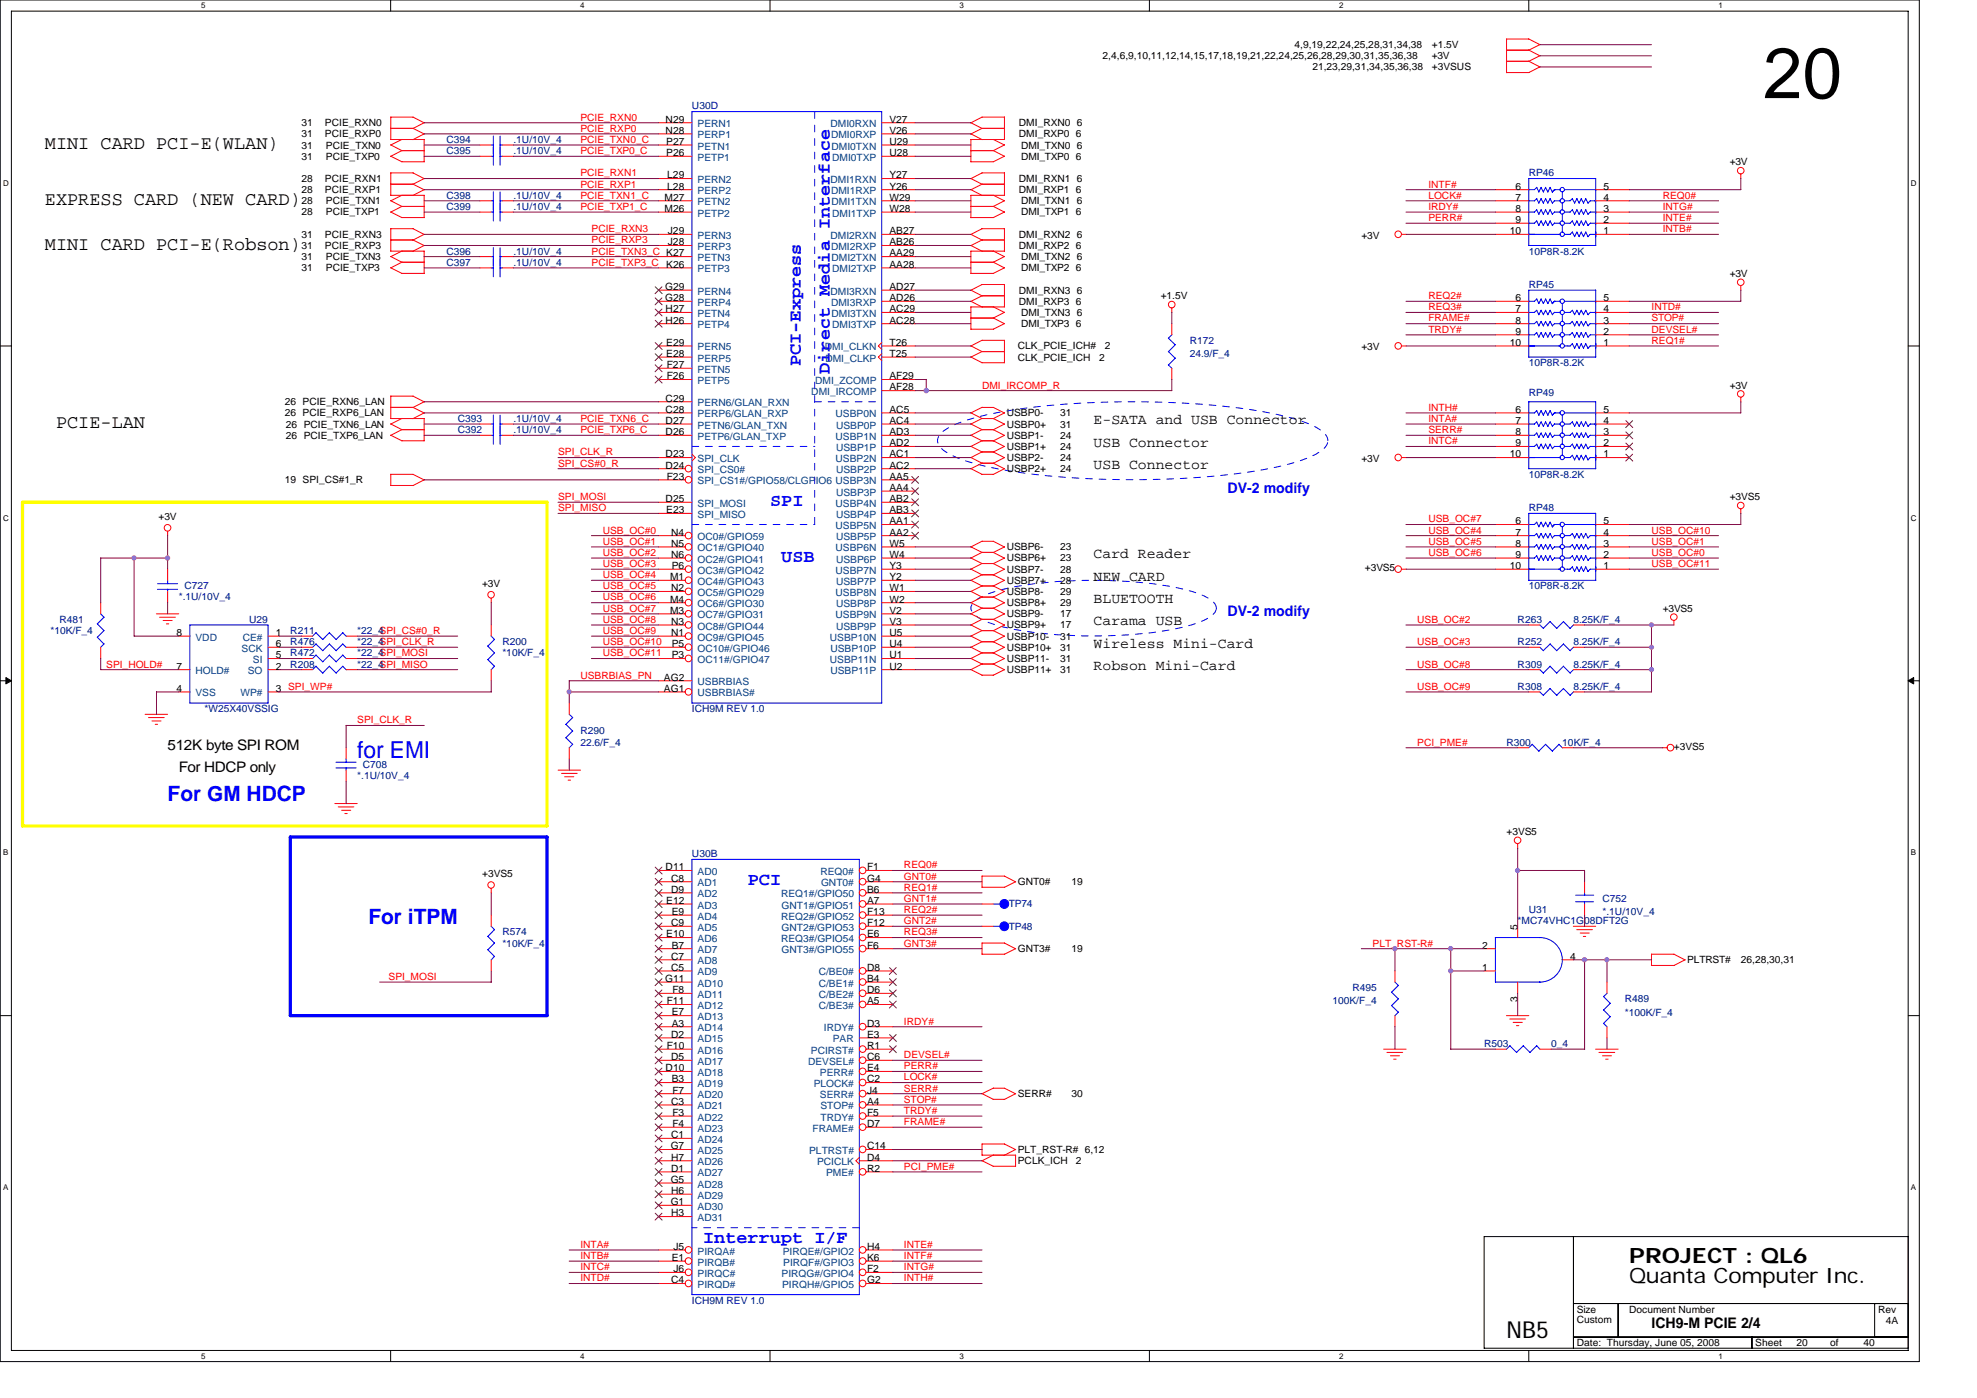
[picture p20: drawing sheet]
<svg xmlns="http://www.w3.org/2000/svg" width="297mm" height="210mm" viewBox="0 0 297 210" stroke-linecap="round" stroke-linejoin="round" font-family="sans-serif">
<defs><g id="words">
<text font-size="10.7" x="264.9" y="14.7">20</text>
<text font-size="3.5" fill="#00f" x="53.7" y="113.8">for EMI</text>
<text font-size="3.5" x="226.4" y="200.9">NB5</text>
<g font-size="3.2" fill="#00f">
<text x="25.2" y="120.3">For GM HDCP</text>
<text x="55.3" y="138.7">For iTPM</text>
</g>
<g font-size="3.2">
<text x="244.8" y="189.8">PROJECT : QL6</text>
<text x="244.8" y="192.8">Quanta Computer Inc.</text>
</g>
<g font-size="2.9">
<text x="6.7" y="22.4">MINI CARD PCI-E(WLAN)</text>
<text x="6.7" y="30.8">EXPRESS CARD (NEW CARD)</text>
<text x="6.7" y="37.5">MINI CARD PCI-E(Robson)</text>
<text x="8.4" y="64.3">PCIE-LAN</text>
</g>
<g font-size="2.7" fill="#00f">
<text x="120.3" y="55" transform="rotate(-90 120.3 55)">PCI-Express</text>
<text x="124.7" y="56.2" transform="rotate(-90 124.7 56.2)">Direct Media Interface</text>
<text x="115.7" y="76">SPI</text>
<text x="117.4" y="84.4">USB</text>
<text x="112.3" y="133">PCI</text>
<text x="105.6" y="186.6">Interrupt I/F</text>
</g>
<g font-size="2.2">
<text x="164.3" y="63.8">E-SATA and USB Connector</text>
<text x="164.3" y="67.1">USB Connector</text>
<text x="164.3" y="70.5">USB Connector</text>
<text x="164.3" y="83.9">Card Reader</text>
<text x="164.3" y="87.2">NEW CARD</text>
<text x="164.3" y="93.9">Carama USB</text>
<text x="164.3" y="90.6">BLUETOOTH</text>
<text x="164.3" y="97.3">Wireless Mini-Card</text>
<text x="164.3" y="100.6">Robson Mini-Card</text>
<text x="25.2" y="112.6">512K byte SPI ROM</text>
<text x="26.9" y="115.9">For HDCP only</text>
<text x="248.1" y="199.5">ICH9-M PCIE 2/4</text>
</g>
<g font-size="2.2" fill="#00f">
<text x="184.4" y="74.1">DV-2 modify</text>
<text x="184.4" y="92.5">DV-2 modify</text>
</g>
<g font-size="1.5">
<text x="165.7" y="8.9">2,4,6,9,10,11,12,14,15,17,18,19,21,22,24,25,26,28,29,30,31,35,36,38</text>
<text x="194.5" y="7.2">4,9,19,22,24,25,28,31,34,38</text>
<text x="197.2" y="10.6">21,23,29,31,34,35,36,38</text>
<text x="215.1" y="7.2">+1.5V</text>
<text x="215.1" y="8.9">+3V</text>
<text x="215.1" y="10.6">+3VSUS</text>
<text x="45.3" y="22.3">31</text>
<text x="45.3" y="24">31</text>
<text x="45.3" y="18.9">31</text>
<text x="45.3" y="20.6">31</text>
<text x="48.8" y="18.9">PCIE_RXN0</text>
<text x="48.8" y="20.6">PCIE_RXP0</text>
<text x="49" y="22.3">PCIE_TXN0</text>
<text x="49" y="24">PCIE_TXP0</text>
<text x="100" y="18.4">N29</text>
<text x="100" y="20.1">N28</text>
<text x="100.1" y="21.8">P27</text>
<text x="100.1" y="23.5">P26</text>
<text x="133.6" y="18.4">V27</text>
<text x="133.6" y="20.1">V26</text>
<text x="133.6" y="21.8">U29</text>
<text x="133.6" y="23.5">U28</text>
<text x="153.1" y="18.9">DMI_RXN0 6</text>
<text x="153.1" y="20.6">DMI_RXP0 6</text>
<text x="153.4" y="24">DMI_TXP0 6</text>
<text x="153.4" y="22.3">DMI_TXN0 6</text>
<text x="45.3" y="27.3">28</text>
<text x="45.3" y="29">28</text>
<text x="48.8" y="27.3">PCIE_RXN1</text>
<text x="48.8" y="29">PCIE_RXP1</text>
<text x="100.3" y="26.8">L29</text>
<text x="100.3" y="28.5">L28</text>
<text x="133.6" y="26.8">Y27</text>
<text x="133.6" y="28.5">Y26</text>
<text x="153.1" y="27.3">DMI_RXN1 6</text>
<text x="153.1" y="29">DMI_RXP1 6</text>
<text x="227.7" y="28.5">6</text>
<text x="240.9" y="28.5">5</text>
<text x="259.9" y="24.8">+3V</text>
<text x="45.3" y="30.7">28</text>
<text x="45.3" y="32.4">28</text>
<text x="45.3" y="35.7">31</text>
<text x="48.8" y="35.7">PCIE_RXN3</text>
<text x="49" y="30.7">PCIE_TXN1</text>
<text x="49" y="32.4">PCIE_TXP1</text>
<text x="99.8" y="30.1">M27</text>
<text x="99.8" y="31.8">M26</text>
<text x="100.3" y="35.2">J29</text>
<text x="133.6" y="30.1">W29</text>
<text x="133.6" y="31.8">W28</text>
<text x="133.6" y="35.2">AB27</text>
<text x="153.1" y="35.7">DMI_RXN2 6</text>
<text x="153.4" y="30.7">DMI_TXN1 6</text>
<text x="153.4" y="32.4">DMI_TXP1 6</text>
<text x="204.6" y="35.9">+3V</text>
<text x="226.8" y="35.2">10</text>
<text x="227.7" y="33.5">9</text>
<text x="227.7" y="31.8">8</text>
<text x="227.7" y="30.1">7</text>
<text x="240.9" y="35.2">1</text>
<text x="240.9" y="33.5">2</text>
<text x="240.9" y="31.8">3</text>
<text x="240.9" y="30.1">4</text>
<text x="45.3" y="39.1">31</text>
<text x="45.3" y="40.7">31</text>
<text x="45.3" y="37.4">31</text>
<text x="48.8" y="37.4">PCIE_RXP3</text>
<text x="49" y="39.1">PCIE_TXN3</text>
<text x="49" y="40.7">PCIE_TXP3</text>
<text x="100.1" y="40.2">K26</text>
<text x="100.3" y="36.9">J28</text>
<text x="133.6" y="36.9">AB26</text>
<text x="133.6" y="38.5">AA29</text>
<text x="133.6" y="40.2">AA28</text>
<text x="153.1" y="37.4">DMI_RXP2 6</text>
<text x="153.4" y="39.1">DMI_TXN2 6</text>
<text x="153.4" y="40.7">DMI_TXP2 6</text>
<text x="259.9" y="41.6">+3V</text>
<text x="99.9" y="43.6">G29</text>
<text x="99.9" y="45.2">G28</text>
<text x="100" y="46.9">H27</text>
<text x="133.6" y="43.6">AD27</text>
<text x="133.6" y="45.2">AD26</text>
<text x="133.6" y="46.9">AC29</text>
<text x="153.1" y="44.1">DMI_RXN3 6</text>
<text x="153.1" y="45.8">DMI_RXP3 6</text>
<text x="153.4" y="47.5">DMI_TXN3 6</text>
<text x="174.4" y="44.9">+1.5V</text>
<text x="227.7" y="46.9">7</text>
<text x="227.7" y="45.2">6</text>
<text x="240.9" y="46.9">4</text>
<text x="240.9" y="45.2">5</text>
<text x="100" y="48.6">H26</text>
<text x="100.1" y="51.9">E29</text>
<text x="100.1" y="53.6">E28</text>
<text x="133.6" y="48.6">AC28</text>
<text x="133.6" y="51.9">T26</text>
<text x="133.6" y="53.6">T25</text>
<text x="152.9" y="52.5">CLK_PCIE_ICH#</text>
<text x="153.4" y="49.1">DMI_TXP3 6</text>
<text x="166" y="52.5">2</text>
<text x="204.6" y="52.6">+3V</text>
<text x="226.8" y="51.9">10</text>
<text x="227.7" y="50.3">9</text>
<text x="227.7" y="48.6">8</text>
<text x="240.9" y="51.9">1</text>
<text x="240.9" y="50.3">2</text>
<text x="240.9" y="48.6">3</text>
<text x="100.2" y="55.3">F27</text>
<text x="100.2" y="57">F26</text>
<text x="133.6" y="57">AF29</text>
<text x="133.6" y="58.7">AF28</text>
<text x="152.9" y="54.2">CLK_PCIE_ICH</text>
<text x="165.2" y="54.2">2</text>
<text x="259.9" y="58.4">+3V</text>
<text x="42.8" y="60.9">26 PCIE_RXN6_LAN</text>
<text x="42.8" y="62.5">26 PCIE_RXP6_LAN</text>
<text x="42.9" y="64.2">26 PCIE_TXN6_LAN</text>
<text x="42.9" y="65.9">26 PCIE_TXP6_LAN</text>
<text x="100" y="60.3">C29</text>
<text x="100" y="62">C28</text>
<text x="100" y="63.7">D27</text>
<text x="100" y="65.4">D26</text>
<text x="133.6" y="62">AC5</text>
<text x="133.6" y="63.7">AC4</text>
<text x="133.6" y="65.4">AD3</text>
<text x="151.3" y="65.9">USBP1-</text>
<text x="151.3" y="62.5">USBP0-</text>
<text x="151.3" y="64.2">USBP0+</text>
<text x="159.3" y="65.9">24</text>
<text x="159.3" y="62.5">31</text>
<text x="159.3" y="64.2">31</text>
<text x="227.7" y="65.4">8</text>
<text x="227.7" y="63.7">7</text>
<text x="227.7" y="62">6</text>
<text x="240.9" y="65.4">3</text>
<text x="240.9" y="63.7">4</text>
<text x="240.9" y="62">5</text>
<text x="100" y="68.7">D23</text>
<text x="100" y="70.4">D24</text>
<text x="133.6" y="67">AD2</text>
<text x="133.6" y="68.7">AC1</text>
<text x="133.6" y="70.4">AC2</text>
<text x="151.3" y="67.6">USBP1+</text>
<text x="151.3" y="69.2">USBP2-</text>
<text x="151.3" y="70.9">USBP2+</text>
<text x="159.3" y="67.6">24</text>
<text x="159.3" y="69.2">24</text>
<text x="159.3" y="70.9">24</text>
<text x="204.6" y="69.4">+3V</text>
<text x="226.8" y="68.7">10</text>
<text x="227.7" y="67">9</text>
<text x="240.9" y="68.7">1</text>
<text x="240.9" y="67">2</text>
<text x="42.8" y="72.6">19 SPI_CS#1_R</text>
<text x="100" y="75.4">D25</text>
<text x="100.1" y="77.1">E23</text>
<text x="100.2" y="72.1">F23</text>
<text x="133.6" y="72.1">AA5</text>
<text x="133.6" y="73.7">AA4</text>
<text x="133.6" y="75.4">AB2</text>
<text x="133.6" y="77.1">AB3</text>
<text x="259.9" y="75.1">+3VS5</text>
<text x="23.8" y="78.1">+3V</text>
<text x="100.9" y="80.4">N4</text>
<text x="100.9" y="82.1">N5</text>
<text x="100.9" y="83.8">N6</text>
<text x="133.6" y="78.8">AA1</text>
<text x="133.6" y="80.4">AA2</text>
<text x="133.6" y="82.1">W5</text>
<text x="133.6" y="83.8">W4</text>
<text x="151.3" y="82.7">USBP6-</text>
<text x="159.3" y="82.7">23</text>
<text x="227.7" y="83.8">9</text>
<text x="227.7" y="82.1">8</text>
<text x="227.7" y="80.4">7</text>
<text x="227.7" y="78.8">6</text>
<text x="240.9" y="83.8">2</text>
<text x="240.9" y="82.1">3</text>
<text x="240.9" y="80.4">4</text>
<text x="240.9" y="78.8">5</text>
<text x="72.5" y="88.2">+3V</text>
<text x="100.7" y="87.1">M1</text>
<text x="100.9" y="88.8">N2</text>
<text x="100.9" y="85.5">P6</text>
<text x="133.6" y="85.5">Y3</text>
<text x="133.6" y="87.1">Y2</text>
<text x="133.6" y="88.8">W1</text>
<text x="151.3" y="86">USBP7-</text>
<text x="151.3" y="87.7">USBP7+</text>
<text x="151.3" y="89.4">USBP8-</text>
<text x="151.3" y="84.3">USBP6+</text>
<text x="159.3" y="86">28</text>
<text x="159.3" y="87.7">28</text>
<text x="159.3" y="89.4">29</text>
<text x="159.3" y="84.3">23</text>
<text x="205.1" y="85.8">+3VS5</text>
<text x="226.8" y="85.5">10</text>
<text x="240.9" y="85.5">1</text>
<text x="26.5" y="95.5">8</text>
<text x="41.4" y="95.5">1</text>
<text x="100.7" y="90.5">M4</text>
<text x="100.7" y="92.2">M3</text>
<text x="100.9" y="93.9">N3</text>
<text x="100.9" y="95.5">N1</text>
<text x="133.6" y="90.5">W2</text>
<text x="133.6" y="92.2">V2</text>
<text x="133.6" y="93.9">V3</text>
<text x="133.6" y="95.5">U5</text>
<text x="151.3" y="91">USBP8+</text>
<text x="151.3" y="92.7">USBP9-</text>
<text x="151.3" y="94.4">USBP9+</text>
<text x="159.3" y="91">29</text>
<text x="159.3" y="92.7">17</text>
<text x="159.3" y="94.4">17</text>
<text x="249.8" y="91.9">+3VS5</text>
<text x="26.5" y="100.6">7</text>
<text x="41.4" y="97.2">6</text>
<text x="41.4" y="98.9">5</text>
<text x="41.4" y="100.6">2</text>
<text x="100.9" y="97.2">P5</text>
<text x="100.9" y="98.9">P3</text>
<text x="133.6" y="98.9">U1</text>
<text x="133.6" y="97.2">U4</text>
<text x="133.6" y="100.6">U2</text>
<text x="151.3" y="97.7">USBP10+</text>
<text x="151.3" y="96.1">USBP10-</text>
<text x="151.3" y="101.1">USBP11+</text>
<text x="151.3" y="99.4">USBP11-</text>
<text x="159.3" y="96.1">31</text>
<text x="159.3" y="99.4">31</text>
<text x="159.3" y="97.7">31</text>
<text x="159.3" y="101.1">31</text>
<text x="26.5" y="103.9">4</text>
<text x="41.4" y="103.9">3 SPI_WP#</text>
<text x="99.8" y="103.9">AG1</text>
<text x="99.8" y="102.2">AG2</text>
<text x="251.5" y="112.7">+3VS5</text>
<text x="226.4" y="125.4">+3VS5</text>
<text x="72.5" y="131.8">+3VS5</text>
<text x="100" y="130.7">D11</text>
<text x="130.3" y="130.7">F1</text>
<text x="100.1" y="135.8">E12</text>
<text x="100.9" y="132.4">C8</text>
<text x="100.9" y="134.1">D9</text>
<text x="100.9" y="137.4">E9</text>
<text x="130.3" y="132.4">G4</text>
<text x="130.3" y="134.1">B6</text>
<text x="130.3" y="135.8">A7</text>
<text x="130.3" y="137.4">F13</text>
<text x="152.9" y="132.9">GNT0#</text>
<text x="161" y="132.9">19</text>
<text x="100.1" y="140.8">E10</text>
<text x="100.9" y="139.1">C9</text>
<text x="100.9" y="142.5">B7</text>
<text x="130.3" y="139.1">F12</text>
<text x="130.3" y="140.8">E6</text>
<text x="130.3" y="142.5">F6</text>
<text x="152.9" y="143">GNT3#</text>
<text x="161" y="143">19</text>
<text x="222.7" y="142.5">2</text>
<text x="228" y="139.7" transform="rotate(-90 228 139.7)">5</text>
<text x="99.9" y="147.5">G11</text>
<text x="100.9" y="144.1">C7</text>
<text x="100.9" y="145.8">C5</text>
<text x="101" y="149.2">F8</text>
<text x="130.3" y="145.8">D8</text>
<text x="130.3" y="147.5">B4</text>
<text x="130.3" y="149.2">D6</text>
<text x="222.7" y="145.8">1</text>
<text x="235.9" y="144.1">4</text>
<text x="253.5" y="144.7">PLTRST#</text>
<text x="261.6" y="144.7">26,28,30,31</text>
<text x="100.2" y="150.9">F11</text>
<text x="100.9" y="155.9">D2</text>
<text x="100.9" y="152.5">E7</text>
<text x="100.9" y="154.2">A3</text>
<text x="130.3" y="150.9">A5</text>
<text x="130.3" y="154.2">D3</text>
<text x="130.3" y="155.9">E3</text>
<text x="228" y="150.4" transform="rotate(-90 228 150.4)">3</text>
<text x="100" y="160.9">D10</text>
<text x="100.2" y="157.6">F10</text>
<text x="100.9" y="159.2">D5</text>
<text x="130.3" y="157.6">R1</text>
<text x="130.3" y="159.2">C6</text>
<text x="130.3" y="160.9">E4</text>
<text x="100.9" y="165.9">C3</text>
<text x="100.9" y="162.6">B3</text>
<text x="101" y="164.3">F7</text>
<text x="101" y="167.6">F3</text>
<text x="130.3" y="162.6">C2</text>
<text x="130.3" y="164.3">J4</text>
<text x="130.3" y="165.9">A4</text>
<text x="130.3" y="167.6">F5</text>
<text x="152.9" y="164.8">SERR#</text>
<text x="161" y="164.8">30</text>
<text x="100.8" y="172.6">G7</text>
<text x="100.9" y="171">C1</text>
<text x="101" y="169.3">F4</text>
<text x="130.3" y="169.3">D7</text>
<text x="130.3" y="172.6">C14</text>
<text x="152.9" y="173.2">PLT_RST-R# 6,12</text>
<text x="100.8" y="177.7">G5</text>
<text x="100.9" y="174.3">H7</text>
<text x="100.9" y="176">D1</text>
<text x="100.9" y="179.3">H6</text>
<text x="130.3" y="174.3">D4</text>
<text x="130.3" y="176">R2</text>
<text x="152.9" y="174.9">PCLK_ICH</text>
<text x="161.6" y="174.9">2</text>
<text x="100.8" y="181">G1</text>
<text x="100.9" y="182.7">H3</text>
<text x="100.9" y="189.4">E1</text>
<text x="101.2" y="187.7">J5</text>
<text x="101.2" y="191.1">J6</text>
<text x="130.3" y="191.1">F2</text>
<text x="130.3" y="189.4">K6</text>
<text x="130.3" y="187.7">H4</text>
<text x="100.9" y="192.8">C4</text>
<text x="130.3" y="192.8">G2</text>
<text x="236.9" y="197.1">Size</text>
<text x="244.8" y="197.1">Document Number</text>
<text x="282.2" y="197.1">Rev</text>
<text x="236.9" y="202.2">Date: Thursday, June 05, 2008</text>
<text x="236.9" y="198.7">Custom</text>
<text x="263.7" y="202.2">Sheet</text>
<text x="269.9" y="202.2">20</text>
<text x="275" y="202.2">of</text>
<text x="280" y="202.2">40</text>
<text x="283.4" y="198.8">4A</text>
</g>
<g font-size="1.5" fill="#000080">
<text x="104" y="16.4">U30D</text>
<text x="67.1" y="23.1">C395</text>
<text x="67.1" y="21.5">C394</text>
<text x="77.1" y="23.1">.1U/10V_4</text>
<text x="77.1" y="21.5">.1U/10V_4</text>
<text x="67.1" y="29.8">C398</text>
<text x="77.1" y="29.8">.1U/10V_4</text>
<text x="229.7" y="26.5">RP46</text>
<text x="67.1" y="31.5">C399</text>
<text x="77.1" y="31.5">.1U/10V_4</text>
<text x="67.1" y="39.9">C397</text>
<text x="67.1" y="38.2">C396</text>
<text x="77.1" y="39.9">.1U/10V_4</text>
<text x="77.1" y="38.2">.1U/10V_4</text>
<text x="229.7" y="38.2">10P8R-8.2K</text>
<text x="229.7" y="43.3">RP45</text>
<text x="178.7" y="51.6">R172</text>
<text x="178.7" y="53.7">24.9/F_4</text>
<text x="229.7" y="55">10P8R-8.2K</text>
<text x="229.7" y="59.5">RP49</text>
<text x="68.8" y="63.4">C393</text>
<text x="68.8" y="65">C392</text>
<text x="77.1" y="63.4">.1U/10V_4</text>
<text x="77.1" y="65">.1U/10V_4</text>
<text x="229.7" y="71.8">10P8R-8.2K</text>
<text x="229.7" y="76.8">RP48</text>
<text x="27.7" y="88.5">C727</text>
<text x="229.7" y="88.5">10P8R-8.2K</text>
<text x="7.6" y="95.2">*10K/F_4</text>
<text x="8.9" y="93.6">R481</text>
<text x="26.9" y="90.2">*.1U/10V_4</text>
<text x="37.4" y="93.6">U29</text>
<text x="43.6" y="95.2">R211</text>
<text x="53.7" y="95.2">*22_4SPI_CS#0_R</text>
<text x="228" y="93.6">R263</text>
<text x="236.4" y="93.6">8.25K/F_4</text>
<text x="43.6" y="96.9">R476</text>
<text x="43.6" y="98.6">R472</text>
<text x="43.6" y="100.3">R208</text>
<text x="53.7" y="96.9">*22_4SPI_CLK_R</text>
<text x="53.7" y="98.6">*22_4SPI_MOSI</text>
<text x="53.7" y="100.3">*22_4SPI_MISO</text>
<text x="75.5" y="96.9">R200</text>
<text x="75.5" y="98.6">*10K/F_4</text>
<text x="228" y="96.9">R252</text>
<text x="228" y="100.3">R309</text>
<text x="236.4" y="96.9">8.25K/F_4</text>
<text x="236.4" y="100.3">8.25K/F_4</text>
<text x="30.7" y="107">*W25X40VSSIG</text>
<text x="104" y="107">ICH9M REV 1.0</text>
<text x="228" y="103.6">R308</text>
<text x="236.4" y="103.6">8.25K/F_4</text>
<text x="87.2" y="110.3">R290</text>
<text x="87.2" y="112">22.6/F_4</text>
<text x="226.4" y="112">R300</text>
<text x="234.7" y="112">10K/F_4</text>
<text x="53.7" y="117">*.1U/10V_4</text>
<text x="54.5" y="115.3">C708</text>
<text x="104" y="128.8">U30B</text>
<text x="151.6" y="136.3">TP74</text>
<text x="229.7" y="137.1">U31</text>
<text x="240.8" y="135.5">C752</text>
<text x="240.8" y="137.5">*.1U/10V_4</text>
<text x="75.5" y="140.5">R574</text>
<text x="75.5" y="142.2">*10K/F_4</text>
<text x="151.6" y="139.7">TP48</text>
<text x="228" y="138.8">*MC74VHC1G08DFT2G</text>
<text x="203.2" y="148.9">R495</text>
<text x="200.2" y="150.9">100K/F_4</text>
<text x="244.1" y="150.6">R489</text>
<text x="244.1" y="152.6">*100K/F_4</text>
<text x="223" y="157.2">R503</text>
<text x="233.1" y="157.2">0_4</text>
<text x="104" y="195.8">ICH9M REV 1.0</text>
</g>
<g font-size="1.5" fill="#f00">
<text x="87.2" y="21.5">PCIE_TXN0_C</text>
<text x="87.2" y="23.1">PCIE_TXP0_C</text>
<text x="87.2" y="18.1">PCIE_RXN0</text>
<text x="87.2" y="19.8">PCIE_RXP0</text>
<text x="87.2" y="29.8">PCIE_TXN1_C</text>
<text x="87.2" y="26.5">PCIE_RXN1</text>
<text x="87.2" y="28.2">PCIE_RXP1</text>
<text x="214.6" y="29.8">LOCK#</text>
<text x="214.6" y="28.2">INTF#</text>
<text x="249.8" y="29.8">REQ0#</text>
<text x="87.2" y="31.5">PCIE_TXP1_C</text>
<text x="88.9" y="34.9">PCIE_RXN3</text>
<text x="214.6" y="33.2">PERR#</text>
<text x="214.6" y="31.5">IRDY#</text>
<text x="249.8" y="33.2">INTE#</text>
<text x="249.8" y="31.5">INTG#</text>
<text x="249.8" y="34.9">INTB#</text>
<text x="88.9" y="38.2">PCIE_TXN3_C K27</text>
<text x="88.9" y="39.9">PCIE_TXP3_C</text>
<text x="88.9" y="36.6">PCIE_RXP3</text>
<text x="214.6" y="46.6">REQ3#</text>
<text x="214.6" y="44.9">REQ2#</text>
<text x="248.1" y="46.6">INTD#</text>
<text x="214.6" y="48.3">FRAME#</text>
<text x="214.6" y="50">TRDY#</text>
<text x="248.1" y="48.3">STOP#</text>
<text x="248.1" y="51.6">REQ1#</text>
<text x="248.1" y="50">DEVSEL#</text>
<text x="147.5" y="58.4">DMI_IRCOMP_R</text>
<text x="87.2" y="63.4">PCIE_TXN6_C</text>
<text x="87.2" y="65">PCIE_TXP6_C</text>
<text x="214.6" y="65">SERR#</text>
<text x="214.6" y="63.4">INTA#</text>
<text x="214.6" y="61.7">INTH#</text>
<text x="83.9" y="68.4">SPI_CLK_R</text>
<text x="83.9" y="70.1">SPI_CS#0_R</text>
<text x="214.6" y="66.7">INTC#</text>
<text x="83.9" y="76.8">SPI_MISO</text>
<text x="83.9" y="75.1">SPI_MOSI</text>
<text x="90.6" y="81.8">USB_OC#1</text>
<text x="90.6" y="83.5">USB_OC#2</text>
<text x="90.6" y="80.1">USB_OC#0</text>
<text x="214.6" y="78.5">USB_OC#7</text>
<text x="214.6" y="81.8">USB_OC#5</text>
<text x="214.6" y="80.1">USB_OC#4</text>
<text x="214.6" y="83.5">USB_OC#6</text>
<text x="248.1" y="81.8">USB_OC#1</text>
<text x="248.1" y="80.1">USB_OC#10</text>
<text x="248.1" y="83.5">USB_OC#0</text>
<text x="90.6" y="86.8">USB_OC#4</text>
<text x="90.6" y="88.5">USB_OC#5</text>
<text x="90.6" y="85.2">USB_OC#3</text>
<text x="248.1" y="85.2">USB_OC#11</text>
<text x="90.6" y="90.2">USB_OC#6</text>
<text x="90.6" y="91.9">USB_OC#7</text>
<text x="90.6" y="93.6">USB_OC#8</text>
<text x="90.6" y="95.2">USB_OC#9</text>
<text x="212.9" y="93.6">USB_OC#2</text>
<text x="16" y="100.3">SPI_HOLD#</text>
<text x="87.2" y="101.9">USBRBIAS_PN</text>
<text x="90.6" y="98.6">USB_OC#11</text>
<text x="90.6" y="96.9">USB_OC#10</text>
<text x="212.9" y="100.3">USB_OC#8</text>
<text x="212.9" y="96.9">USB_OC#3</text>
<text x="212.9" y="103.6">USB_OC#9</text>
<text x="53.7" y="108.6">SPI_CLK_R</text>
<text x="212.9" y="112">PCI_PME#</text>
<text x="135.8" y="130.4">REQ0#</text>
<text x="135.8" y="132.1">GNT0#</text>
<text x="135.8" y="133.8">REQ1#</text>
<text x="135.8" y="135.5">GNT1#</text>
<text x="135.8" y="137.1">REQ2#</text>
<text x="135.8" y="138.8">GNT2#</text>
<text x="135.8" y="140.5">REQ3#</text>
<text x="135.8" y="142.2">GNT3#</text>
<text x="206.2" y="142.2">PLT_RST-R#</text>
<text x="58.4" y="147.2">SPI_MOSI</text>
<text x="135.8" y="153.9">IRDY#</text>
<text x="135.8" y="158.9">DEVSEL#</text>
<text x="135.8" y="160.6">PERR#</text>
<text x="135.8" y="162.3">LOCK#</text>
<text x="135.8" y="164">SERR#</text>
<text x="135.8" y="165.6">STOP#</text>
<text x="135.8" y="167.3">TRDY#</text>
<text x="135.8" y="169">FRAME#</text>
<text x="135.8" y="175.7">PCI_PME#</text>
<text x="87.2" y="187.4">INTA#</text>
<text x="87.2" y="189.1">INTB#</text>
<text x="87.2" y="190.8">INTC#</text>
<text x="135.8" y="187.4">INTE#</text>
<text x="135.8" y="189.1">INTF#</text>
<text x="135.8" y="190.8">INTG#</text>
<text x="87.2" y="192.5">INTD#</text>
<text x="135.8" y="192.5">INTH#</text>
</g>
<g font-size="1.5" fill="#004080">
<text x="104.8" y="19.1">PERN1</text>
<text x="104.8" y="20.8">PERP1</text>
<text x="104.8" y="22.5">PETN1</text>
<text x="124.8" y="19.1">DMI0RXN</text>
<text x="124.9" y="20.8">DMI0RXP</text>
<text x="124.9" y="22.5">DMI0TXN</text>
<text x="104.8" y="24.2">PETP1</text>
<text x="104.8" y="27.5">PERN2</text>
<text x="104.8" y="29.2">PERP2</text>
<text x="124.8" y="27.5">DMI1RXN</text>
<text x="124.9" y="29.2">DMI1RXP</text>
<text x="125" y="24.2">DMI0TXP</text>
<text x="104.8" y="30.8">PETN2</text>
<text x="104.8" y="32.5">PETP2</text>
<text x="104.8" y="35.9">PERN3</text>
<text x="124.8" y="35.9">DMI2RXN</text>
<text x="124.9" y="30.8">DMI1TXN</text>
<text x="125" y="32.5">DMI1TXP</text>
<text x="104.8" y="37.6">PERP3</text>
<text x="104.8" y="39.2">PETN3</text>
<text x="104.8" y="40.9">PETP3</text>
<text x="124.9" y="37.6">DMI2RXP</text>
<text x="124.9" y="39.2">DMI2TXN</text>
<text x="125" y="40.9">DMI2TXP</text>
<text x="104.8" y="44.3">PERN4</text>
<text x="104.8" y="45.9">PERP4</text>
<text x="104.8" y="47.6">PETN4</text>
<text x="124.8" y="44.3">DMI3RXN</text>
<text x="124.9" y="45.9">DMI3RXP</text>
<text x="124.9" y="47.6">DMI3TXN</text>
<text x="104.8" y="49.3">PETP4</text>
<text x="104.8" y="52.6">PERN5</text>
<text x="123.9" y="52.6">DMI_CLKN</text>
<text x="125" y="49.3">DMI3TXP</text>
<text x="104.8" y="54.3">PERP5</text>
<text x="104.8" y="56">PETN5</text>
<text x="104.8" y="57.7">PETP5</text>
<text x="121.9" y="59.4">DMI_IRCOMP</text>
<text x="122.5" y="57.7">DMI_ZCOMP</text>
<text x="124" y="54.3">DMI_CLKP</text>
<text x="104.8" y="61">PERN6/GLAN_RXN</text>
<text x="104.8" y="62.7">PERP6/GLAN_RXP</text>
<text x="104.8" y="64.4">PETN6/GLAN_TXN</text>
<text x="125.5" y="62.7">USBP0N</text>
<text x="125.6" y="64.4">USBP0P</text>
<text x="104.8" y="66.1">PETP6/GLAN_TXP</text>
<text x="104.8" y="69.4">SPI_CLK</text>
<text x="104.8" y="71.1">SPI_CS0#</text>
<text x="125.5" y="66.1">USBP1N</text>
<text x="125.5" y="69.4">USBP2N</text>
<text x="125.6" y="67.7">USBP1P</text>
<text x="125.6" y="71.1">USBP2P</text>
<text x="104.8" y="72.8">SPI_CS1#/GPIO58/CLGPIO6 USBP3N</text>
<text x="104.8" y="76.1">SPI_MOSI</text>
<text x="104.8" y="77.8">SPI_MISO</text>
<text x="125.5" y="76.1">USBP4N</text>
<text x="125.6" y="74.4">USBP3P</text>
<text x="125.6" y="77.8">USBP4P</text>
<text x="104.8" y="81.1">OC0#/GPIO59</text>
<text x="104.8" y="82.8">OC1#/GPIO40</text>
<text x="125.5" y="79.5">USBP5N</text>
<text x="125.5" y="82.8">USBP6N</text>
<text x="125.6" y="81.1">USBP5P</text>
<text x="104.8" y="84.5">OC2#/GPIO41</text>
<text x="104.8" y="86.2">OC3#/GPIO42</text>
<text x="104.8" y="87.8">OC4#/GPIO43</text>
<text x="104.8" y="89.5">OC5#/GPIO29</text>
<text x="125.5" y="86.2">USBP7N</text>
<text x="125.5" y="89.5">USBP8N</text>
<text x="125.6" y="84.5">USBP6P</text>
<text x="125.6" y="87.8">USBP7P</text>
<text x="104.8" y="91.2">OC6#/GPIO30</text>
<text x="104.8" y="92.9">OC7#/GPIO31</text>
<text x="104.8" y="94.6">OC8#/GPIO44</text>
<text x="125.5" y="92.9">USBP9N</text>
<text x="125.6" y="91.2">USBP8P</text>
<text x="125.6" y="94.6">USBP9P</text>
<text x="29.4" y="96.2">VDD</text>
<text x="29.4" y="101.3">HOLD#</text>
<text x="36.3" y="97.9">SCK</text>
<text x="36.5" y="96.2">CE#</text>
<text x="37.2" y="101.3">SO</text>
<text x="38" y="99.6">SI</text>
<text x="104.8" y="96.2">OC9#/GPIO45</text>
<text x="104.8" y="97.9">OC10#/GPIO46</text>
<text x="104.8" y="99.6">OC11#/GPIO47</text>
<text x="124.7" y="96.2">USBP10N</text>
<text x="124.7" y="99.6">USBP11N</text>
<text x="124.8" y="97.9">USBP10P</text>
<text x="124.8" y="101.3">USBP11P</text>
<text x="29.4" y="104.6">VSS</text>
<text x="36.1" y="104.6">WP#</text>
<text x="104.8" y="104.6">USBRBIAS#</text>
<text x="104.8" y="102.9">USBRBIAS</text>
<text x="104.8" y="131.4">AD0</text>
<text x="123.3" y="131.4">REQ0#</text>
<text x="104.8" y="133.1">AD1</text>
<text x="104.8" y="134.8">AD2</text>
<text x="104.8" y="136.5">AD3</text>
<text x="117.3" y="134.8">REQ1#/GPIO50</text>
<text x="117.4" y="136.5">GNT1#/GPIO51</text>
<text x="123.4" y="133.1">GNT0#</text>
<text x="104.8" y="138.1">AD4</text>
<text x="104.8" y="139.8">AD5</text>
<text x="104.8" y="141.5">AD6</text>
<text x="104.8" y="143.2">AD7</text>
<text x="117.3" y="138.1">REQ2#/GPIO52</text>
<text x="117.3" y="141.5">REQ3#/GPIO54</text>
<text x="117.4" y="139.8">GNT2#/GPIO53</text>
<text x="117.4" y="143.2">GNT3#/GPIO55</text>
<text x="104.8" y="144.8">AD8</text>
<text x="104.8" y="146.5">AD9</text>
<text x="104.8" y="148.2">AD10</text>
<text x="104.8" y="149.9">AD11</text>
<text x="123" y="146.5">C/BE0#</text>
<text x="123" y="148.2">C/BE1#</text>
<text x="123" y="149.9">C/BE2#</text>
<text x="104.8" y="151.6">AD12</text>
<text x="104.8" y="153.2">AD13</text>
<text x="104.8" y="154.9">AD14</text>
<text x="123" y="151.6">C/BE3#</text>
<text x="123.8" y="154.9">IRDY#</text>
<text x="104.8" y="156.6">AD15</text>
<text x="104.8" y="158.3">AD16</text>
<text x="104.8" y="159.9">AD17</text>
<text x="104.8" y="161.6">AD18</text>
<text x="121.4" y="159.9">DEVSEL#</text>
<text x="121.8" y="158.3">PCIRST#</text>
<text x="123.2" y="161.6">PERR#</text>
<text x="125.1" y="156.6">PAR</text>
<text x="104.8" y="163.3">AD19</text>
<text x="104.8" y="165">AD20</text>
<text x="104.8" y="166.6">AD21</text>
<text x="122.3" y="163.3">PLOCK#</text>
<text x="123.2" y="165">SERR#</text>
<text x="123.3" y="166.6">STOP#</text>
<text x="104.8" y="168.3">AD22</text>
<text x="104.8" y="170">AD23</text>
<text x="104.8" y="171.7">AD24</text>
<text x="104.8" y="173.3">AD25</text>
<text x="121.6" y="173.3">PLTRST#</text>
<text x="122.1" y="170">FRAME#</text>
<text x="123.3" y="168.3">TRDY#</text>
<text x="104.8" y="175">AD26</text>
<text x="104.8" y="176.7">AD27</text>
<text x="104.8" y="178.4">AD28</text>
<text x="122.8" y="175">PCICLK</text>
<text x="124.1" y="176.7">PME#</text>
<text x="104.8" y="180">AD29</text>
<text x="104.8" y="181.7">AD30</text>
<text x="104.8" y="183.4">AD31</text>
<text x="104.8" y="188.4">PIRQA#</text>
<text x="104.8" y="190.1">PIRQB#</text>
<text x="104.8" y="191.8">PIRQC#</text>
<text x="117.4" y="191.8">PIRQG#/GPIO4</text>
<text x="117.6" y="188.4">PIRQE#/GPIO2</text>
<text x="117.7" y="190.1">PIRQF#/GPIO3</text>
<text x="104.8" y="193.5">PIRQD#</text>
<text x="117.5" y="193.5">PIRQH#/GPIO5</text>
</g>
<g font-size="1.2">
<text x="30.2" y="1.3">5</text>
<text x="87.2" y="1.3">4</text>
<text x="144.2" y="1.3">3</text>
<text x="201.2" y="1.3">2</text>
<text x="258.2" y="1.3">1</text>
<text x=".5" y="27.9">D</text>
<text x="287.1" y="27.9">D</text>
<text x=".5" y="78.2">C</text>
<text x="287.1" y="78.2">C</text>
<text x=".5" y="128.5">B</text>
<text x="287.1" y="128.5">B</text>
<text x=".5" y="178.8">A</text>
<text x="287.1" y="178.8">A</text>
<text x="30.2" y="204.1">5</text>
<text x="87.2" y="204.1">4</text>
<text x="144.2" y="204.1">3</text>
<text x="201.2" y="204.1">2</text>
<text x="258.2" y="204.1">1</text>
</g>
</g></defs>
<path d="M0 0h288.4v204.5h-288.4zM1.7 1.7h285v201.1h-285z" fill="none" stroke="#000" stroke-width=".15"/>
<g fill="#fff">
<path d="M30.2 .2h.7v1.3h-.7z"/>
<path d="M30.2 203h.7v1.4h-.7z"/>
</g>
<path d="M58.7 0v1.7M58.7 202.8v1.7" fill="none" stroke="#000" stroke-width=".15"/>
<g fill="#fff">
<path d="M87.2 .2h.6v1.3h-.6z"/>
<path d="M87.2 203h.6v1.4h-.6z"/>
</g>
<path d="M115.7 0v1.7M115.7 202.8v1.7" fill="none" stroke="#000" stroke-width=".15"/>
<g fill="#fff">
<path d="M144.2 .2h.6v1.3h-.6z"/>
<path d="M144.2 203h.6v1.4h-.6z"/>
</g>
<path d="M172.7 0v1.7M172.7 202.8v1.7" fill="none" stroke="#000" stroke-width=".15"/>
<g fill="#fff">
<path d="M201.2 .2h.6v1.3h-.6z"/>
<path d="M201.2 203h.6v1.4h-.6z"/>
</g>
<path d="M229.7 0v1.7M229.7 202.8v1.7" fill="none" stroke="#000" stroke-width=".15"/>
<g fill="#fff">
<path d="M258.2 .2h.6v1.3h-.6z"/>
<path d="M258.2 203h.6v1.4h-.6z"/>
<path d="M.5 26.8h.8v1.4h-.8z"/>
<path d="M287.1 26.8h.9v1.4h-.9z"/>
<path d="M.5 77.1h.8v1.3h-.8z"/>
<path d="M287.1 77.1h.9v1.3h-.9z"/>
</g>
<path d="M0 52h1.7M286.7 52h1.7" fill="none" stroke="#000" stroke-width=".15"/>
<g fill="#fff">
<path d="M.5 127.4h.7v1.3h-.7z"/>
<path d="M287.1 127.4h.8v1.3h-.8z"/>
</g>
<path d="M0 102.3h1.7M286.7 102.3h1.7" fill="none" stroke="#000" stroke-width=".15"/>
<path d="M.9 101.8l.8 .5-.8 .4zM286.7 102.3l.8-.5v.9z" fill="#000" stroke="#000" stroke-width=".15"/>
<g fill="#fff">
<path d="M.5 177.7h.7v1.3h-.7z"/>
<path d="M287.1 177.7h.8v1.3h-.8z"/>
</g>
<path d="M0 152.5h1.7M286.7 152.5h1.7M223 185.7h63.7v16.8h-63.7zM236.4 195.8h50.3M236.4 185.7v16.8M243.1 195.8v5M281.7 195.8v5M236.4 200.8h50.3M263.2 200.8v1.7" fill="none" stroke="#000" stroke-width=".15"/>
<path d="M3.4 75.4h78.8v48.7h-78.8z" fill="none" stroke="#ff0" stroke-width=".49"/>
<path d="M43.6 125.7h38.6v26.8h-38.6z" fill="none" stroke="#00f" stroke-width=".49"/>
<path d="M122.4 16.8v62M104 67.1h18.4M104 78.8h18.4M122.4 60.3h10.1M141.3 65.1a8.8 8.8 0 0 1 3.6-1.9 69.6 69.6 0 0 1 17.5-2.6 124.2 124.2 0 0 1 28.5 1.5 21.2 21.2 0 0 1 7.6 2.5 1.64 1.64 0 0 1 .5 2.6 8.8 8.8 0 0 1-3.5 1.9 69.6 69.6 0 0 1-17.5 2.7 123.4 123.4 0 0 1-28.6-1.5 21.2 21.2 0 0 1-7.5-2.6 1.64 1.64 0 0 1-.6-2.6zM146.4 90.4a14 14 0 0 1 6.4-2.3 71.6 71.6 0 0 1 24.5 .3 12.3 12.3 0 0 1 5 2 1.19 1.19 0 0 1 0 1.9 14 14 0 0 1-6.5 2.3 71 71 0 0 1-24.5-.3 12.2 12.2 0 0 1-4.9-2 1.19 1.19 0 0 1 0-1.9zM129.1 184.4h-25.2" fill="none" stroke="#00f" stroke-width=".15" stroke-dasharray="1 1 1 1 1 1 1 1"/>
<g fill="none" stroke="#f00" stroke-width=".15">
<path d="M58.7 19.3h3.4M62.1 17.6l1.7 .9-1.8 .8M62.1 19.3l1.7 .8M62.1 17.6h-3.4v3.4h5.1l-.1 3.3h-3.3M99 18.4h5M132.5 18.4h5M145.9 18.5l1.6-.9h3.4v3.4h-5M145.9 18.4l1.7 .9M150.9 19.3h-3.4l-1.6 .8M226.3 7.5h3.4M226.3 9.2h3.4M226.4 10.9h3.3"/>
<path d="M229.7 7.5l1.7 .9-1.7 .8 1.7 .9M231.4 6.7l-1.7-.9-3.4 .1 .1 5M231.4 6.7l-1.7 .8M231.4 10l-1.7 .9M58.7 27.7h3.4M58.7 36h3.4M58.7 21.8l1.7 .8-1.7 .9M58.7 23.5l1.7 .8M58.7 30.1l1.7 .9M58.7 34.4h3.4M58.7 34.3v3.4h5.1l-.1 3.4M60.4 22.6h3.4"/>
<path d="M60.4 31h3.4M60.4 32.7h3.3M60.4 39.4h3.4M60.4 20.9l-1.7 .9M60.4 29.3l-1.7 .9M60.4 31l-1.7 .9 1.7 .8M60.4 37.7l-1.7 .8 1.7 .9M60.4 39.4l-1.7 .8 1.7 .9M62.1 26l1.7 .8M62.1 34.4l1.7 .8M62.1 26h-3.4v3.3h5.1l-.1 3.4M63.7 20.1l-1.7 .9"/>
<path d="M63.7 26.8l-1.7 .9 1.8 .8M63.7 28.5l-1.7 .9M63.7 35.2l-1.7 .9 1.8 .8-1.8 .8M72.1 30.2h1.7M72.1 23.5h1.7M72.1 21.8h1.7M72.1 38.5h1.7M72.1 31.9h1.7M75.5 30.2h1.6M75.5 23.5h1.6M75.5 21.8h1.6M75.5 38.5h1.6"/>
<path d="M75.5 31.9h1.6M99 35.2h5M99 30.2h5M99 23.5h5M99 21.8h5M99 38.5h5M99 31.9h5M99 28.5h5M99 20.1h5M99 26.8h5M99 36.9h5M132.5 35.2h5"/>
<path d="M132.5 30.2h5M132.5 23.5h5M132.5 21.8h5M132.5 38.5h5M132.5 31.9h5M132.5 28.5h5M132.5 20.1h5M132.5 26.8h5M132.5 36.9h5M145.9 26.8l1.6-.8h3.4v3.3h-5M145.9 22.6h3.4M145.9 31h3.4"/>
<path d="M145.9 39.4h3.4M145.9 21v3.3h3.4M145.9 29.3v3.4M145.9 37.7v3.4M145.9 20.1l1.7 .9M145.9 26.8l1.7 .9M145.9 28.5l1.7 .9M145.9 35.2l1.7 .9M145.9 36.9l1.7 .8M145.9 32.7h3.4M149.2 20.9l1.7 .9M149.2 29.3l1.7 .9"/>
<path d="M149.2 31l1.7 .9-1.7 .8M149.2 37.7l1.7 .8-1.7 .9M149.2 39.4l1.7 .8-1.7 .9M150.9 34.3v3.4h-5M150.9 34.4h-3.4l-1.6 .8M150.9 21.8l-1.7 .8 1.7 .9M150.9 23.5l-1.7 .8M150.9 27.7h-3.4l-1.6 .8M150.9 36h-3.4l-1.6 .9M150.9 30.1l-1.7 .9M210.6 35.2h.7M224.7 35.2h5"/>
<path d="M224.7 30.2h5M224.7 31.9h5M224.7 33.5h5M224.7 28.5h5M239.8 35.2h5M239.8 30.2h5M239.8 31.9h5M239.8 33.5h5M239.8 28.5h5M261.6 26.1v.7M58.7 59.5v3.4h5.1l-.1 3.3h-3.3M58.7 59.5h3.4"/>
<path d="M60.4 41.1h3.3M62.1 59.5l1.7 .9-1.8 .8M72.1 40.2h1.7M75.5 40.2h1.6M99 52h5M99 40.2h5M99 48.6h5M99 46.9h5M99 45.3h5M99 43.6h5M99 53.6h5M99 55.3h5"/>
<path d="M99 57h5M132.5 52h5M132.5 40.2h5M132.5 48.6h5M132.5 46.9h5M132.5 45.3h5M132.5 43.6h5M132.5 53.6h5M132.5 57h5M132.5 51.5l-.5 .5 .5 .5M132.5 53.1l-.5 .5 .5 .5M132.5 58.7h5"/>
<path d="M145.9 51.9l1.6 .9h3.4M145.9 53.6l1.6 .9h3.4M145.9 47.8h3.4M145.9 46.1v3.4M145.9 43.6l1.7 .8M145.9 45.3l1.7 .8M145.9 41.1h3.4M145.9 49.4h3.4M147.5 51.1h3.4v3.4M147.6 51.1l-1.7 .9M147.6 52.8l-1.7 .8M149.2 46.1l1.7 .8-1.7 .9"/>
<path d="M149.2 47.8l1.7 .8-1.7 .8M150.9 42.7v3.4h-5M150.9 42.7h-3.4l-1.6 .9M150.9 44.4h-3.4l-1.6 .9M176.1 46.3v.6M176.1 48.6v1.7M176.1 55.3v1.7M210.6 52h.7M224.7 52h5M224.7 50.3h5M224.7 48.6h5M224.7 46.9h5"/>
<path d="M224.7 45.3h5M239.8 52h5M239.8 50.3h5M239.8 48.6h5M239.8 46.9h5M239.8 45.3h5M261.6 42.9v.7M261.6 59.7v.7M25.2 79.8v.7M58.7 63.7l1.7 .8-1.7 .9M58.7 65.4l1.7 .8M58.7 61.2h3.4"/>
<path d="M58.7 71.2v1.7h3.4M58.7 71.2h3.4M60.4 64.5h3.4M60.4 62.8l-1.7 .9M62.1 61.2l1.7 .8M62.1 71.2l1.7 .9-1.8 .8M63.7 62l-1.7 .9M72.1 65.4h1.7M72.1 63.7h1.7M75.5 65.4h1.6M75.5 63.7h1.6M99 68.7h5"/>
<path d="M99 65.4h5M99 63.7h5M99 62h5M99 60.3h5M99 70.4h4M99 72.1h4M99 75.4h5M99 77.1h5M104 68.2l.5 .5-.5 .5M132.5 68.7h5M132.5 67.1h5M132.5 65.4h5"/>
<path d="M132.5 63.7h5M132.5 62h5M132.5 70.4h5M132.5 72.1h5M132.5 73.8h5M132.5 75.4h5M132.5 77.1h5M132.5 78.8h5M145.9 62l1.6 .9h1.8M145.9 63.7l1.6 .8h1.8M145.9 65.4l1.6 .8h1.8M145.9 67l1.6 .9h1.8"/>
<path d="M145.9 70.4l1.6 .8h1.7l1.7-.8M145.9 68.7l1.6 .9h1.8M147.5 61.2h1.8M147.6 64.5l-1.7 .9M147.6 66.2l-1.7 .9M147.6 61.2l-1.7 .8M147.6 62.8l-1.7 .9M147.6 67.9l-1.7 .8M147.6 69.6l-1.7 .8M149.2 64.5l1.7 .9-1.7 .8 1.7 .9M149.2 61.2l1.7 .8M149.2 67.9l1.7 .8-1.7 .9"/>
<path d="M149.2 69.6l1.7 .8M150.9 67.1l-1.7 .8M150.9 62l-1.7 .9 1.7 .8-1.7 .9M210.6 68.7h.7M224.7 68.7h5M224.7 67.1h5M224.7 65.4h5M224.7 63.7h5M224.7 62h5M224.7 78.8h5M239.8 68.7h5M239.8 67.1h5"/>
<path d="M239.8 65.4h5M239.8 63.7h5M239.8 62h5M239.8 78.8h5M261.6 76.4v.7M15.1 90.5v1.7M15.1 97.2v1.7M23.5 92.2h3.4M24 92.7h2.3M24.5 93.2h1.4M25 93.7h.4M25.2 85.5v1.7"/>
<path d="M25.2 88.8v1.7M26.9 95.5h1.6M40.3 97.2h1.6M40.3 95.5h1.6M40.3 98.9h1.6M45.3 97.2h1.7M45.3 95.5h1.7M45.3 98.9h1.7M52 97.2h1.7M52 95.5h1.7M52 98.9h1.7M73.8 89.9v.7"/>
<path d="M73.8 93.9v1.6M99 92.2h4M99 85.5h4M99 97.2h4M99 95.5h4M99 98.9h4M99 93.9h4M99 80.5h4M99 82.1h4M99 83.8h4M99 87.2h4M99 88.8h4"/>
<path d="M99 90.5h4M132.5 92.2h5M132.5 85.5h5M132.5 97.2h5M132.5 95.5h5M132.5 98.9h5M132.5 93.9h5M132.5 80.5h5M132.5 82.1h5M132.5 83.8h5M132.5 87.2h5M132.5 88.8h5"/>
<path d="M132.5 90.5h5M145.9 83.8l1.6 .8h1.8M145.9 85.5l1.6 .8h1.8M145.9 87.1l1.6 .9h1.8M145.9 88.8l1.6 .9h1.8M145.9 90.5l1.6 .9h1.8M145.9 92.2l1.6 .8h1.8M145.9 93.9l1.6 .8h1.8M145.9 95.5l1.6 .9h1.8M145.9 97.2l1.6 .9h1.8M145.9 82.1l1.6 .9h1.8M145.9 98.9l1.6 .8h1.8"/>
<path d="M147.5 81.3h1.8M147.6 84.6l-1.7 .9M147.6 86.3l-1.7 .9M147.6 89.7l-1.7 .8M147.6 88l-1.7 .8M147.6 91.3l-1.7 .9M147.6 93l-1.7 .9M147.6 96.4l-1.7 .8M147.6 94.7l-1.7 .8M147.6 81.3l-1.7 .8M147.6 83l-1.7 .8M147.6 99.7l-1.7 .9"/>
<path d="M147.6 98l-1.7 .9M149.2 84.6l1.7 .9M149.2 88l1.7 .9M149.2 91.4l1.7 .8-1.7 .8 1.7 .9M149.2 96.4l1.7 .8M149.2 81.3l1.7 .9M149.2 83l1.7 .8-1.7 .9M149.2 99.7l1.7 .9-1.7 .8h-1.7l-1.6-.8M150.9 85.5l-1.7 .9 1.7 .8-1.7 .8M150.9 88.8l-1.7 .9 1.7 .9M150.9 90.5l-1.7 .9M150.9 93.9l-1.7 .8 1.7 .9-1.7 .8"/>
<path d="M150.9 97.2l-1.7 .9 1.7 .8M150.9 82.1l-1.7 .9M150.9 98.9l-1.7 .9M210.6 85.5h.7M224.7 85.5h5M224.7 80.5h5M224.7 82.1h5M224.7 83.8h5M229.7 97.2h1.7M229.7 93.9h1.7M236.4 97.2h1.7M236.4 93.9h1.7"/>
<path d="M239.8 85.5h5M239.8 80.5h5M239.8 82.1h5M239.8 83.8h5M251.5 93.2v.7M21.8 107.3h3.4M22.3 107.8h2.4M22.8 108.3h1.4M23.3 108.8h.4M26.9 100.6h1.6M26.9 103.9h1.6M40.3 100.6h1.6"/>
<path d="M40.3 103.9h1.6M45.3 100.6h1.7M52 100.6h1.7M52 112.3v1.7M52 115.7v1.6M73.8 100.6v1.7M83.9 115.7h3.3M84.4 116.2h2.3M84.8 116.7h1.4M85.4 117.2h.3M85.5 105.6v1.7M85.5 112.3v1.7"/>
<path d="M99 103.9h4M99 102.3h5M132.5 100.6h5M228 112.3h1.7M229.7 100.6h1.7M229.7 103.9h1.7M234.7 112.3h1.7M236.4 100.6h1.7M236.4 103.9h1.7M249.8 112.3h.7M50.3 120.7h3.4M50.8 121.2h2.4"/>
<path d="M51.3 121.7h1.4M51.8 122.2h.4M73.8 133.4v.7M73.8 137.5v1.6M99 139.1h5M99 135.8h5M99 130.7h5M99 132.4h5M99 134.1h5M99 137.5h5M130.1 139.1h4.1M130.1 135.8h4.1"/>
<path d="M130.1 130.7h4.1M130.1 132.4h4.1M130.1 134.1h4.1M130.1 137.5h4.1M147.5 139.1h1.7M147.5 135.8h1.7M152.6 132.4l-1.7 .9M152.6 132.5l-1.7-.9h-3.4v1.7h3.4M228 126.7v.7M228 139.1v1.7M236.4 139.1h3.4M236.9 139.6h2.4"/>
<path d="M238.1 132.4v1.7M238.1 135.8v1.7M73.8 144.2v1.6M99 152.5h5M99 157.6h5M99 142.5h5M99 145.8h5M99 144.2h5M99 140.8h5M99 147.5h5M99 149.2h5M99 150.9h5"/>
<path d="M99 154.2h5M99 155.9h5M99 159.3h5M129.1 155.9h5.1M130.1 157.6h4.1M130.1 142.5h4.1M130.1 145.8h4.1M130.1 140.8h4.1M130.1 147.5h4.1M130.1 149.2h4.1M130.1 150.9h4.1M130.1 154.2h4.1"/>
<path d="M130.1 159.3h4.1M147.5 141.6v1.7h3.4M147.5 141.6h3.4l1.7 .9M152.6 142.5l-1.7 .8M207.9 157.6h3.4M208.4 158.1h2.4M208.9 158.6h1.4M209.4 159.1h.4M209.6 145.8v1.7M209.6 152.5v1.7M223 142.5h1.7M223 145.8h1.7"/>
<path d="M224.7 157.6h1.7M226.3 152.5h3.4M226.8 153.1h2.4M227.3 153.6h1.4M227.8 154.1h.4M228 147.5v1.7M231.4 157.6h1.7M234.7 144.2h1.7M237.4 140.1h1.4M237.9 140.7h.3M239.7 157.6h3.4M240.2 158.1h2.4"/>
<path d="M240.8 158.6h1.3M241.3 159.1h.3M241.4 147.5v1.7M241.4 154.2v1.7M248.1 145h3.4M248.1 143.3h3.4l1.7 .9M248.1 143.3v1.7M253.2 144.2l-1.7 .8M99 160.9h5M99 162.6h5M99 164.3h5M99 166h5"/>
<path d="M99 167.6h5M99 169.3h5M99 171h5M99 172.7h5M99 174.3h5M99 176h5M99 177.7h5M99 179.4h5M129.1 174.3h5.1M129.1 173.8l-.5 .5 .5 .6M130.1 160.9h4.1M130.1 162.6h4.1"/>
<path d="M130.1 164.3h4.1M130.1 166h4.1M130.1 167.6h4.1M130.1 169.3h4.1M130.1 172.7h4.1M130.1 176h4.1M147.5 171.8v1.7h5.1M147.5 171.8h3.4l1.7 .9M149.2 163.4h1.7l1.7 .9M149.3 173.5l-1.8 .8M149.3 163.4l-1.8 .9 1.7 .8h1.7M152.6 172.7l-1.7 .8"/>
<path d="M152.6 173.5v1.7h-3.4l-1.7-.9M152.6 164.3l-1.7 .8M99 181h5M99 182.7h5M99 187.7h4M99 189.4h4M99 191.1h4M99 192.8h4M130.1 187.7h4.1M130.1 189.4h4.1M130.1 191.1h4.1M130.1 192.8h4.1"/>
<circle cx="210.1" cy="35.2" r=".49"/>
<circle cx="261.5" cy="25.6" r=".49"/>
<circle cx="176" cy="45.7" r=".5"/>
<circle cx="210.1" cy="52" r=".49"/>
<circle cx="261.5" cy="59.2" r=".49"/>
<circle cx="261.5" cy="42.4" r=".49"/>
<circle cx="25.2" cy="79.3" r=".5"/>
<circle cx="103.4" cy="70.4" r=".5"/>
<circle cx="103.4" cy="72.1" r=".5"/>
<circle cx="210.1" cy="68.7" r=".49"/>
<circle cx="261.5" cy="75.9" r=".49"/>
<circle cx="73.8" cy="89.3" r=".49"/>
<circle cx="103.4" cy="98.9" r=".5"/>
<circle cx="103.4" cy="87.2" r=".5"/>
<circle cx="103.4" cy="93.9" r=".5"/>
<circle cx="103.4" cy="95.5" r=".5"/>
<circle cx="103.4" cy="90.5" r=".5"/>
<circle cx="103.4" cy="82.1" r=".5"/>
<circle cx="103.4" cy="85.5" r=".5"/>
<circle cx="103.4" cy="80.4" r=".5"/>
<circle cx="103.4" cy="83.8" r=".5"/>
<circle cx="103.4" cy="88.8" r=".5"/>
<circle cx="103.4" cy="92.2" r=".5"/>
<circle cx="103.4" cy="97.2" r=".5"/>
<circle cx="210.1" cy="85.5" r=".49"/>
<circle cx="251.5" cy="92.7" r=".49"/>
<circle cx="103.4" cy="103.9" r=".5"/>
<circle cx="251" cy="112.3" r=".5"/>
<circle cx="73.8" cy="132.9" r=".49"/>
<circle cx="129.6" cy="135.8" r=".5"/>
<circle cx="129.6" cy="130.7" r=".5"/>
<circle cx="129.6" cy="134.1" r=".5"/>
<circle cx="129.6" cy="139.1" r=".5"/>
<circle cx="129.6" cy="132.4" r=".5"/>
<circle cx="129.6" cy="137.4" r=".5"/>
<circle cx="228" cy="126.2" r=".49"/>
<circle cx="129.6" cy="149.2" r=".5"/>
<circle cx="129.6" cy="150.9" r=".5"/>
<circle cx="129.6" cy="140.8" r=".5"/>
<circle cx="129.6" cy="145.8" r=".5"/>
<circle cx="129.6" cy="154.2" r=".5"/>
<circle cx="129.6" cy="159.2" r=".5"/>
<circle cx="129.6" cy="157.6" r=".5"/>
<circle cx="129.6" cy="142.5" r=".5"/>
<circle cx="129.6" cy="147.5" r=".5"/>
<circle cx="129.6" cy="176" r=".5"/>
<circle cx="129.6" cy="160.9" r=".5"/>
<circle cx="129.6" cy="166" r=".5"/>
<circle cx="129.6" cy="169.3" r=".5"/>
<circle cx="129.6" cy="164.3" r=".5"/>
<circle cx="129.6" cy="167.6" r=".5"/>
<circle cx="129.6" cy="172.6" r=".5"/>
<circle cx="129.6" cy="162.6" r=".5"/>
<circle cx="103.4" cy="189.4" r=".5"/>
<circle cx="103.4" cy="187.7" r=".5"/>
<circle cx="103.4" cy="191.1" r=".5"/>
<circle cx="103.4" cy="192.8" r=".5"/>
<circle cx="129.6" cy="189.4" r=".5"/>
<circle cx="129.6" cy="187.7" r=".5"/>
<circle cx="129.6" cy="192.8" r=".5"/>
<circle cx="129.6" cy="191.1" r=".5"/>
</g>
<g fill="none" stroke="#00f" stroke-width=".15">
<path d="M104 16.8h28.5v88.8h-28.5zM73.8 30.2h.3M73.8 23.5h.3M73.8 21.8h.3M73.8 38.5h.3M73.8 31.9h.3M74.1 20.4v4.4M74.1 28.8v4.4M74.1 37.2v4.4M75.1 30.2h.4M75.1 23.5h.4M75.1 21.8h.4"/>
<path d="M75.1 38.5h.4M75.1 31.9h.4M75.1 20.4v4.4M75.1 28.8v4.4M75.1 37.2v4.4M229.7 31.9h.8l.4-.4 .3 .7M229.7 35.2h4.7M229.7 28.5h.9l.3-.4 .3 .8M230.9 29.8l.3 .7M230.9 33.2l.3 .7M230.9 29.8l-.3 .4h-.9M230.9 33.2l-.3 .3h-.9"/>
<path d="M231.5 28.2l.4 .7M231.5 29.8l.4 .7M231.5 31.5l.4 .7M231.5 33.2l.4 .7M231.6 28.1l-.4 .7M231.6 29.8l-.4 .7M231.6 31.5l-.4 .7M231.6 33.2l-.4 .7M232.2 28.2l.4 .7M232.2 29.8l.4 .7M232.2 31.5l.4 .7M232.2 33.2l.4 .7"/>
<path d="M232.2 28.1l-.3 .7M232.2 29.8l-.3 .7M232.2 31.5l-.3 .7M232.2 33.2l-.3 .7M232.9 28.2l.4 .7M232.9 29.8l.4 .7M232.9 31.5l.4 .7M232.9 33.2l.4 .7M232.9 28.1l-.3 .7M232.9 29.8l-.3 .7M232.9 31.5l-.3 .7M232.9 33.2l-.3 .7"/>
<path d="M233.5 30.2h.9M233.5 28.5h.9M233.5 33.5h.9M233.6 28.5l-.4 .4M233.6 30.1l-.4 .4M233.6 33.5l-.4 .4M234.4 31.9h-.9l-.3 .3M234.7 28.8v1M234.7 30.5v1M234.7 32.2v1M234.7 33.8v1.1M235.1 35.2h.8"/>
<path d="M235.1 31.9h.8M235.1 28.5h4.7M236.2 34.9l.4 .7M236.2 33.2l.4 .7M236.2 31.5l.4 .7M236.2 29.8l.4 .7M236.3 29.8l-.4 .4h-.8M236.3 33.2l-.4 .3h-.8M236.3 34.8l-.4 .4M236.3 31.5l-.4 .4M236.9 34.9l.4 .7M236.9 33.2l.4 .7"/>
<path d="M236.9 31.5l.4 .7M236.9 29.8l.4 .7M236.9 34.8l-.3 .7M236.9 33.2l-.3 .7M236.9 31.5l-.3 .7M236.9 29.8l-.3 .7M237.3 35.5l.3-.7 .3 .8M237.6 29.8l.3 .7M237.6 33.2l-.3 .7M237.6 29.8l-.3 .7M237.9 35.5l.4-.7 .3 .8M238.2 33.2l.4 .7 .3-.4"/>
<path d="M238.2 29.8l.4 .7M238.3 33.2l-.4 .7-.3-.7M238.3 29.8l-.4 .7M238.9 31.9h.9M238.9 30.2h.9M238.9 33.5h.9M238.9 35.2l-.3 .4M238.9 31.8l-.3 .4-.3-.7-.4 .7-.3-.7-.3 .7M238.9 30.1l-.3 .4M239.8 34.8v.4h-.9M239.8 33.5h.1M239.8 31.9h.1"/>
<path d="M239.8 30.2h.1M239.8 28.5h.1M239.8 26.8v10.1h-10.1v-10.1h10.1M73.8 40.2h.3M75.1 40.2h.4M175.5 54.8l.6 .5M175.5 52.8l1.1 1-1 1M175.5 50.8l1.1 1M176.1 50.3l-.5 .5M176.6 51.8l-1 1M229.7 52h4.7M229.7 48.6h.8l.4-.3 .3 .7"/>
<path d="M229.7 53.6h10.1v-10h-10.1v10.1M230.9 44.9l.3 .7M230.9 46.6l.3 .7M230.9 50l.3 .7M230.9 44.9l-.3 .4h-.9M230.9 46.6l-.3 .3h-.9M230.9 49.9l-.3 .4h-.9M231.5 44.9l.4 .7M231.5 46.6l.4 .7M231.5 48.3l.4 .7M231.5 50l.4 .7M231.6 44.9l-.4 .7"/>
<path d="M231.6 46.6l-.4 .7M231.6 48.3l-.4 .6M231.6 49.9l-.4 .7M232.2 44.9l.4 .7M232.2 46.6l.4 .7M232.2 48.3l.4 .7M232.2 50l.4 .7M232.2 44.9l-.3 .7M232.2 46.6l-.3 .7M232.2 48.3l-.3 .6M232.2 49.9l-.3 .7M232.9 44.9l.4 .7"/>
<path d="M232.9 46.6l.4 .7M232.9 48.3l.4 .7M232.9 50l.4 .7M232.9 44.9l-.3 .7M232.9 46.6l-.3 .7M232.9 48.3l-.3 .6M232.9 49.9l-.3 .7M233.5 45.3h.9M233.5 46.9h.9M233.5 50.3h.9M233.6 45.2l-.4 .4M233.6 46.9l-.4 .4"/>
<path d="M233.6 50.3l-.4 .3M234.4 48.6h-.9l-.3 .3M234.7 45.6v1M234.7 47.2v1.1M234.7 48.9v1.1M234.7 50.6v1M235.1 52h.8M235.1 45.3h4.7M235.1 48.6h.8M236.2 51.6l.4 .7M236.2 50l.4 .7M236.2 48.3l.4 .7"/>
<path d="M236.2 46.6l.4 .7M236.3 46.6l-.4 .3h-.8M236.3 49.9l-.4 .4h-.8M236.3 51.6l-.4 .4M236.3 48.3l-.4 .3M236.9 51.6l.4 .7M236.9 50l.4 .7M236.9 48.3l.4 .7M236.9 46.6l.4 .7M236.9 51.6l-.3 .7M236.9 49.9l-.3 .7M236.9 48.3l-.3 .6"/>
<path d="M236.9 46.6l-.3 .7M237.3 52.3l.3-.7 .3 .7M237.6 46.6l.3 .7M237.6 49.9l-.3 .7M237.6 46.6l-.3 .7M237.9 52.3l.4-.7 .3 .7M238.2 50l.4 .7 .3-.4M238.2 46.6l.4 .7M238.3 49.9l-.4 .8-.3-.7M238.3 46.6l-.4 .7M238.9 48.6h.9M238.9 50.3h.9"/>
<path d="M238.9 52l-.3 .3M238.9 48.6l-.3 .4-.3-.7-.4 .7-.3-.7-.3 .6M239.8 51.6v.4h-.9M239.8 50.3h.1M239.8 48.6h.1M239.8 46.9h.1M239.8 45.3h.1M239.8 46.9h-.9l-.3 .4M73.8 63.7h.3M73.8 65.4h.3M74.1 62.3v4.4M75.1 63.7h.4"/>
<path d="M75.1 65.4h.4M75.1 62.4v4.3M229.7 68.7h4.7M229.7 62h.9l.3-.3 .3 .7M229.7 63.7h.9l.3-.3 .3 .7M229.7 67.1h.9l.3-.4 .3 .7M229.7 78.8h.9l.3-.4 .3 .7M230.9 65l.3 .7M230.9 65l-.4 .4h-.8M231.5 61.7l.4 .7M231.5 63.4l.4 .7M231.5 65l.4 .7"/>
<path d="M231.5 66.7l.4 .7M231.5 78.4l.4 .7M231.6 61.7l-.4 .7M231.6 63.4l-.4 .6M231.6 65l-.4 .7M231.6 66.7l-.4 .7M231.6 78.4l-.4 .7M232.2 61.7l.4 .7M232.2 63.4l.4 .7M232.2 65l.4 .7M232.2 66.7l.4 .7M232.2 78.4l.4 .7"/>
<path d="M232.2 61.7l-.3 .7M232.2 63.4l-.3 .6M232.2 65l-.3 .7M232.2 66.7l-.3 .7M232.2 78.4l-.3 .7M232.9 61.7l.4 .7M232.9 63.4l.4 .7M232.9 65l.4 .7M232.9 66.7l.4 .7M232.9 78.4l.4 .7M232.9 61.7l-.3 .7M232.9 63.4l-.3 .6"/>
<path d="M232.9 65l-.3 .7M232.9 66.7l-.3 .7M232.9 78.4l-.3 .7M233.5 62h.9M233.5 63.7h.9M233.5 67.1h.9M233.5 78.8h.9M233.5 65.4h.9M233.6 62l-.4 .4M233.6 63.7l-.4 .3M233.6 65.4l-.4 .3M233.6 67l-.4 .4"/>
<path d="M233.6 78.8l-.4 .3M234.7 62.3v1.1M234.7 64v1M234.7 65.7v1M234.7 67.4v1M234.7 79.1v1M235.1 68.7h.8M235.1 62h4.7M235.1 65.4h.8M235.1 78.8h4.7M236.2 68.4l.4 .7M236.2 66.7l.4 .7"/>
<path d="M236.2 65l.4 .7M236.2 63.4l.4 .7M236.3 63.4l-.4 .3h-.8M236.3 66.7l-.4 .4h-.8M236.3 68.4l-.4 .3M236.3 65l-.4 .4M236.9 68.4l.4 .7M236.9 66.7l.4 .7M236.9 65l.4 .7M236.9 63.4l.4 .7M236.9 68.4l-.3 .7M236.9 66.7l-.3 .7"/>
<path d="M236.9 65l-.3 .7M236.9 63.4l-.3 .6M237.3 67.4l.3-.7 .3 .7M237.6 65l.3 .7M237.6 68.4l-.3 .7M237.6 65l-.3 .7M237.9 67.4l.4-.7 .3 .7M238.2 68.4l.4 .7M238.2 65l.4 .7M238.3 68.4l-.4 .7-.3-.7M238.3 65l-.4 .7M238.9 65.4h.9"/>
<path d="M238.9 63.7h.9M238.9 68.7l-.3 .4M238.9 65.4l-.3 .3M238.9 63.7l-.3 .4-.3-.7-.4 .7-.3-.7-.3 .6M239.8 68.4v.3h-.9M239.8 67.1h.1M239.8 65.4h.1M239.8 63.7h.1M239.8 62h.1M239.8 78.8h.1M239.8 60.3v10.1h-10.1M239.8 77.1v10.1h-10.1v-10.1h10.1"/>
<path d="M239.8 60.3h-10.1v10.1M239.8 67.1h-.9l-.3 .3M14.6 93.7l1 1M15.1 92.2l.5 .5-1 1M15.6 94.7l-1 1 1 1-.5 .5M23.7 87.7h3M23.7 88.5h3M25.2 87.2v.5M25.2 88.5v.3M28.5 93.9h11.8v11.7h-11.8zM47 95.5l.5-.5 1 1.1M47.5 98.4l1 1"/>
<path d="M47.5 98.4l-.5 .5M49.5 96.7l1 1M49.5 95l1 1.1M49.5 98.4l1 1M49.5 96.7l-1 1-1-1-.5 .5M49.5 95l-1 1.1M49.5 98.4l-1 1M51.5 96.7l.5 .5M51.5 95l.5 .6M51.5 98.4l.5 .5M51.5 96.7l-1 1M51.5 95l-1 1.1"/>
<path d="M51.5 98.4l-1 1M73.3 99.1l1 1-.5 .5M73.3 97l1 1.1M73.8 95.5l.5 .5-1 1M74.3 98l-1 1.1M229.7 85.5h4.7M229.7 80.5h.9l.3-.4 .3 .7M230.9 81.8l.3 .7M230.9 83.5l.3 .7M230.9 81.8l-.4 .3h-.8M230.9 83.5l-.3 .3h-.9M231.4 97.2l.5 .5"/>
<path d="M231.4 93.9l.5 .5M231.5 80.1l.4 .7M231.5 81.8l.4 .7M231.5 83.5l.4 .7M231.6 80.1l-.4 .7M231.6 81.8l-.4 .7M231.6 83.5l-.4 .7M232.2 80.1l.4 .7M232.2 81.8l.4 .7M232.2 83.5l.4 .7M232.2 80.1l-.3 .7M232.2 81.8l-.3 .7"/>
<path d="M232.2 83.5l-.3 .7M232.9 96.7l1 1 1-1 1 1M232.9 80.1l.4 .7M232.9 81.8l.4 .7M232.9 83.5l.4 .7M232.9 96.7l-1 1M232.9 93.3l-1 1.1M232.9 80.1l-.3 .7M232.9 81.8l-.3 .7M232.9 83.5l-.3 .7M233.5 80.5h.9M233.5 83.8h.9"/>
<path d="M233.5 82.1h.9M233.6 80.4l-.4 .4M233.6 82.1l-.4 .4M233.6 83.8l-.4 .4M234.7 80.8v1M234.7 82.4v1.1M234.7 84.1v1.1M234.9 93.4l1 1M234.9 93.3l-1 1.1-1-1M235.1 85.5h.8M235.1 82.1h.8M236.2 85.2l.4 .7"/>
<path d="M236.2 83.5l.4 .7M236.2 81.8l.4 .7M236.2 80.1l.4 .7M236.3 80.1l-.4 .4h-.8M236.3 83.5l-.4 .3h-.8M236.3 85.1l-.4 .4M236.3 81.8l-.4 .3M236.4 97.2l-.5 .5M236.4 93.9l-.5 .5M236.9 85.2l.4 .7M236.9 83.5l.4 .7M236.9 81.8l.4 .7"/>
<path d="M236.9 80.1l.4 .7M236.9 85.1l-.3 .7M236.9 83.5l-.3 .7M236.9 81.8l-.3 .7M236.9 80.1l-.3 .7M237.3 80.8l.3-.7 .3 .7M237.6 85.2l.3 .7M237.6 81.8l.3 .7M237.6 85.1l-.3 .7M237.6 83.5l-.3 .7M237.6 81.8l-.3 .7M237.9 80.8l.4-.7 .3 .7"/>
<path d="M238.2 85.2l.4 .7M238.2 83.5l.4 .7 .3-.4M238.2 81.8l.4 .7M238.3 85.1l-.4 .7M238.3 83.5l-.4 .7-.3-.7M238.3 81.8l-.4 .7M238.9 82.1h.9M238.9 80.5h.9M238.9 83.8h.9M238.9 85.5l-.3 .4M238.9 82.1l-.3 .4M238.9 80.4l-.3 .4"/>
<path d="M239.8 85.1v.4h-.9M239.8 83.8h.1M239.8 82.1h.1M239.8 80.5h.1M47 100.6l.5-.5 1 1M49.5 100.1l1 1M49.5 100.1l-1 1M50.5 114.5h3M50.5 115.3h3M51.5 100.1l.5 .5M51.5 100.1l-1 1M52 114v.5"/>
<path d="M52 115.3v.4M85 108.8l1.1 1M85 110.8l1.1 1M85.5 107.3l.6 .5M86 107.8l-1 1M86 109.8l-1 1M86 111.8l-.5 .5M229.7 112.3l.5-.5 1 1M231.4 100.6l.5 .5M231.4 103.9l.5 .6M232.2 111.8l1.1 1M232.2 111.8l-1 1"/>
<path d="M232.9 100.1l1 1M232.9 103.4l1 1.1M232.9 100.1l-1 1M232.9 103.4l-1 1M233.9 101.1l1-1 1 1M233.9 104.4l1-1 1 1.1M234.8 112.3l-.6-.5-1 1M236.4 100.6l-.5 .5M236.4 103.9l-.5 .5M73.8 139.1l.5 .5M74.3 139.6l-1 1.1M104 129.1h25.1v65.4h-25.1z"/>
<path d="M149.2 139.1h1.1M149.2 135.8h1.1M236.7 135.4h2.7M236.7 134.5h2.8M238.1 134.1v.4M238.1 135.4v.4M73.3 140.6l1 1M74.3 143.6l-.5 .6M74.3 141.6l-1 1 1 1.1M209.1 149l1 1M209.6 147.5l.5 .5M210.1 152l-.5 .5"/>
<path d="M210.1 150l-1 1 1 1M210.1 148l-1 1M224.7 140.8h6.7M224.7 140.8v6.7M224.7 147.5h6.7M226.9 157.1l1 1M226.9 157.1l-.5 .5M228.9 157.1l1 1M228.9 157.1l-1 1M230.9 157.1l.5 .5M230.9 157.1l-1 1M231.3 140.8a3.4 3.4 0 0 1 3.4 3.3 3.4 3.4 0 0 1-3.4 3.4"/>
<path d="M240.9 151.7l1 1M241.5 149.2l-.6 .5 1.1 1-1.1 1M242 152.7l-1.1 1 .5 .5"/>
<circle cx="234.7" cy="35.2" r=".33"/>
<circle cx="234.7" cy="33.5" r=".33"/>
<circle cx="234.7" cy="28.5" r=".33"/>
<circle cx="234.7" cy="31.8" r=".33"/>
<circle cx="234.7" cy="30.2" r=".33"/>
<circle cx="234.7" cy="52" r=".33"/>
<circle cx="234.7" cy="50.3" r=".33"/>
<circle cx="234.7" cy="45.2" r=".33"/>
<circle cx="234.7" cy="48.6" r=".33"/>
<circle cx="234.7" cy="46.9" r=".33"/>
<circle cx="234.7" cy="62" r=".33"/>
<circle cx="234.7" cy="67" r=".33"/>
<circle cx="234.7" cy="68.7" r=".33"/>
<circle cx="234.7" cy="78.8" r=".33"/>
<circle cx="234.7" cy="63.7" r=".33"/>
<circle cx="234.7" cy="65.4" r=".33"/>
<circle cx="234.7" cy="83.8" r=".33"/>
<circle cx="234.7" cy="85.5" r=".33"/>
<circle cx="234.7" cy="82.1" r=".33"/>
<circle cx="234.7" cy="80.5" r=".33"/>
</g>
<g fill="#00f" stroke="#00f" stroke-width=".15">
<circle cx="150.9" cy="139.1" r=".66"/>
<circle cx="150.9" cy="135.8" r=".66"/>
</g>
<g fill="none" stroke="#804000" stroke-width=".15">
<path d="M98.4 43.1l1.1 1M98.4 44.7l1.1 1.1M98.4 46.4l1.1 1.1M98.4 48.1l1.1 1M98.4 51.5l1.1 1M98.4 53.1l1.1 1.1M98.4 54.8l1.1 1M98.4 56.5l1.1 1M99.5 43.1l-1.1 1M99.5 44.7l-1.1 1.1M99.5 46.4l-1.1 1.1M99.5 48.1l-1.1 1"/>
<path d="M99.5 51.5l-1.1 1M99.5 53.1l-1.1 1.1M99.5 54.8l-1.1 1M99.5 56.5l-1.1 1M137 71.6l1 1M137 73.3l1 1M137 74.9l1 1.1M137 76.6l1 1M137 78.3l1 1M137 79.9l1 1.1M138 71.6l-1 1M138 73.3l-1 1"/>
<path d="M138 74.9l-1 1.1M138 76.6l-1 1M138 78.3l-1 1M138 79.9l-1 1.1M244.3 68.2l1 1.1M244.3 66.5l1 1.1M244.3 64.9l1 1M244.3 63.2l1 1M245.3 68.2l-1 1.1M245.3 66.5l-1 1.1M245.3 64.9l-1 1M245.3 63.2l-1 1"/>
<path d="M98.4 130.2l1.1 1.1M98.4 131.9l1.1 1.1M98.4 133.6l1.1 1M98.4 135.3l1.1 1M98.4 136.9l1.1 1.1M98.4 138.6l1.1 1.1M99.5 130.2l-1.1 1.1M99.5 131.9l-1.1 1.1M99.5 133.6l-1.1 1M99.5 135.3l-1.1 1M99.5 136.9l-1.1 1.1M99.5 138.6l-1.1 1.1"/>
<path d="M98.4 140.3l1.1 1.1M98.4 142l1.1 1M98.4 143.7l1.1 1M98.4 145.3l1.1 1.1M98.4 147l1.1 1M98.4 148.7l1.1 1M98.4 150.4l1.1 1M98.4 152l1.1 1.1M98.4 153.7l1.1 1M98.4 155.4l1.1 1M98.4 157.1l1.1 1M98.4 158.7l1.1 1.1"/>
<path d="M99.5 140.3l-1.1 1.1M99.5 142l-1.1 1M99.5 143.7l-1.1 1M99.5 145.3l-1.1 1.1M99.5 147l-1.1 1M99.5 148.7l-1.1 1M99.5 150.4l-1.1 1M99.5 152l-1.1 1.1M99.5 153.7l-1.1 1M99.5 155.4l-1.1 1M99.5 157.1l-1.1 1M99.5 158.7l-1.1 1.1"/>
<path d="M133.6 145.3l1.1 1.1M133.6 147l1.1 1M133.6 148.7l1.1 1M133.6 150.4l1.1 1M133.6 155.4l1.1 1M133.6 157.1l1.1 1M134.7 145.3l-1.1 1.1M134.7 147l-1.1 1M134.7 148.7l-1.1 1M134.7 150.4l-1.1 1M134.7 155.4l-1.1 1M134.7 157.1l-1.1 1"/>
<path d="M98.4 160.4l1.1 1.1M98.4 162.1l1.1 1M98.4 163.8l1.1 1M98.4 165.5l1.1 1M98.4 167.1l1.1 1.1M98.4 168.8l1.1 1M98.4 170.5l1.1 1M98.4 172.1l1.1 1.1M98.4 173.8l1.1 1.1M98.4 175.5l1.1 1.1M98.4 177.2l1.1 1M98.4 178.9l1.1 1"/>
<path d="M99.5 160.4l-1.1 1.1M99.5 162.1l-1.1 1M99.5 163.8l-1.1 1M99.5 165.5l-1.1 1M99.5 167.1l-1.1 1.1M99.5 168.8l-1.1 1M99.5 170.5l-1.1 1M99.5 172.1l-1.1 1.1M99.5 173.8l-1.1 1.1M99.5 175.5l-1.1 1.1M99.5 177.2l-1.1 1M99.5 178.9l-1.1 1"/>
<path d="M98.4 180.5l1.1 1.1M98.4 182.2l1.1 1.1M99.5 180.5l-1.1 1.1M99.5 182.2l-1.1 1.1"/>
</g>
<g fill="none" stroke="#800040" stroke-width=".15">
<path d="M63.7 18.4h35.3M137.5 18.4h8.4M231.3 6.7h16.8M231.3 8.4h16.8M231.3 10.1h16.8M63.7 20.1h35.3M63.7 21.8h8.4M63.7 23.5h8.4M63.7 26.8h35.3M63.7 28.5h35.3M63.7 30.2h8.4M63.7 31.9h8.4"/>
<path d="M63.7 35.2h35.3M63.7 36.9h35.3M63.7 38.5h8.4M77.1 21.8h21.9M77.1 23.5h21.9M77.1 30.2h21.9M77.1 31.9h21.9M77.1 38.5h21.9M137.5 20.1h8.4M137.5 21.8h8.4M137.5 23.5h8.4M137.5 26.8h8.4"/>
<path d="M137.5 28.5h8.4M137.5 30.2h8.4M137.5 31.9h8.4M137.5 35.2h8.4M137.5 36.9h8.4M137.5 38.5h8.4M211.2 28.5h13.5M211.2 30.2h13.5M211.2 31.9h13.5M211.2 35.2h13.5M211.2 33.5h13.5M244.8 30.2h13.4"/>
<path d="M244.8 31.9h13.4M244.8 35.2h13.4M244.8 33.5h13.4M261.6 26.8v1.7h-16.8M63.7 40.2h8.4M77.1 40.2h21.9M137.5 53.6h8.4M137.5 52h8.4M137.5 40.2h8.4M137.5 43.6h8.4M137.5 45.3h8.4M137.5 46.9h8.4"/>
<path d="M137.5 48.6h8.4M137.5 57h1.7M139.2 57v1.7M176.1 57v1.7h-38.6M176.1 46.9v1.7M211.2 52h13.5M211.2 45.3h13.5M211.2 46.9h13.5M211.2 48.6h13.5M211.2 50.3h13.5M244.8 52h13.4M244.8 46.9h13.4"/>
<path d="M244.8 48.6h13.4M244.8 50.3h13.4M261.6 43.6v1.7h-16.8M63.7 65.4h8.4M63.7 72.1h35.3M63.7 63.7h8.4M63.7 60.3h35.3M63.7 62h35.3M77.1 65.4h21.9M77.1 63.7h21.9M83.8 68.7h15.2M83.8 70.4h15.2"/>
<path d="M83.8 77.1h15.2M83.8 75.4h15.2M137.5 65.4h8.4M137.5 67.1h8.4M137.5 68.7h8.4M137.5 70.4h8.4M137.5 63.7h8.4M137.5 62h8.4M211.2 65.4h13.5M211.2 67.1h13.5M211.2 68.7h13.5M211.2 63.7h13.5"/>
<path d="M211.2 62h13.5M211.2 78.8h13.5M261.6 60.3v1.7h-16.8M261.6 77.1v1.7h-16.8M15.1 83.8h10.1M15.1 83.8v6.7M15.1 98.9v1.7M20.1 83.8v11.7h6.8M25.2 80.4v5.1M25.2 90.5v1.7M41.9 95.5h3.4M41.9 97.2h3.4"/>
<path d="M41.9 98.9h3.4M53.7 95.5h15.1M53.7 97.2h15.1M53.7 98.9h15.1M73.8 90.5v3.4M88.9 85.5h10.1M88.9 87.2h10.1M88.9 88.8h10.1M88.9 90.5h10.1M88.9 95.5h10.1M88.9 97.2h10.1M88.9 92.2h10.1"/>
<path d="M88.9 93.9h10.1M88.9 82.1h10.1M88.9 83.8h10.1M88.9 80.5h10.1M88.9 98.9h10.1M137.5 85.5h8.4M137.5 87.2h8.4M137.5 88.8h8.4M137.5 90.5h8.4M137.5 95.5h8.4M137.5 97.2h8.4M137.5 92.2h8.4"/>
<path d="M137.5 93.9h8.4M137.5 82.1h8.4M137.5 83.8h8.4M137.5 98.9h8.4M211.2 85.5h13.5M211.2 97.2h18.5M211.2 93.9h18.5M211.2 82.1h13.5M211.2 83.8h13.5M211.2 80.5h13.5M238.1 97.2h10M238.1 93.9h13.4"/>
<path d="M244.8 85.5h13.4M244.8 82.1h13.4M244.8 83.8h13.4M244.8 80.5h13.4M248.1 93.9v10h-10M15.1 100.6h11.8M23.5 103.9h3.4M23.5 103.9v3.4M41.9 100.6h3.4M52 108.9v3.4M52 117.3v3.4M52 109h11.8"/>
<path d="M53.7 100.6h15.1M73.8 102.2v1.7h-31.9M85.5 103.9h13.5M85.5 114v1.7M99 102.3h-13.5v3.3M137.5 100.6h8.4M211.2 103.9h18.5M211.2 100.6h18.5M211.2 112.3h16.8M236.4 112.3h13.4M238.1 100.6h10M73.8 134.1v3.4"/>
<path d="M134.1 130.7h13.4M134.1 132.4h13.4M134.1 134.1h13.4M134.1 135.8h13.4M134.1 137.5h13.4M134.1 139.1h13.4M228 130.7h10.1M228 127.4v11.7M238.1 130.7v1.7M238.1 137.4v1.7M57 147.5h16.8M73.8 145.8v1.7"/>
<path d="M134.1 140.8h13.4M134.1 142.5h13.4M134.1 154.2h13.4M134.1 159.3h13.4M204.5 142.5h18.5M209.6 142.5v3.3M209.6 154.2v3.4M217.9 145.8h5.1M218 142.5v15.1M218 157.6h6.7M228 149.2v3.3M233.1 157.6h5"/>
<path d="M236.4 144.2h11.7M238.1 144.1v13.5M241.4 144.1v3.4M241.4 155.9v1.7M134.1 160.9h13.4M134.1 162.6h13.4M134.1 164.3h13.4M134.1 166h13.4M134.1 167.6h13.4M134.1 169.3h13.4M134.1 172.7h13.4M134.1 174.3h13.4"/>
<path d="M134.1 176h13.4M85.5 187.7h13.5M85.5 189.4h13.5M85.5 191.1h13.5M85.5 192.8h13.5M134.1 187.7h13.4M134.1 189.4h13.4M134.1 191.1h13.4M134.1 192.8h13.4"/>
</g>
<g fill="#f0f" stroke="#f0f" stroke-width=".15">
<circle cx="139.2" cy="58.7" r=".32"/>
<circle cx="85.5" cy="103.9" r=".33"/>
<circle cx="20.1" cy="83.8" r=".33"/>
<circle cx="25.2" cy="83.8" r=".33"/>
<circle cx="248.1" cy="100.6" r=".32"/>
<circle cx="248.1" cy="97.2" r=".32"/>
<circle cx="248.1" cy="93.9" r=".32"/>
<circle cx="241.4" cy="144.2" r=".32"/>
<circle cx="218" cy="142.5" r=".33"/>
<circle cx="228" cy="130.7" r=".33"/>
<circle cx="238.1" cy="144.2" r=".33"/>
<circle cx="218" cy="145.8" r=".33"/>
<circle cx="209.6" cy="142.5" r=".33"/>
</g>
<use href="#words"/>
</svg>
